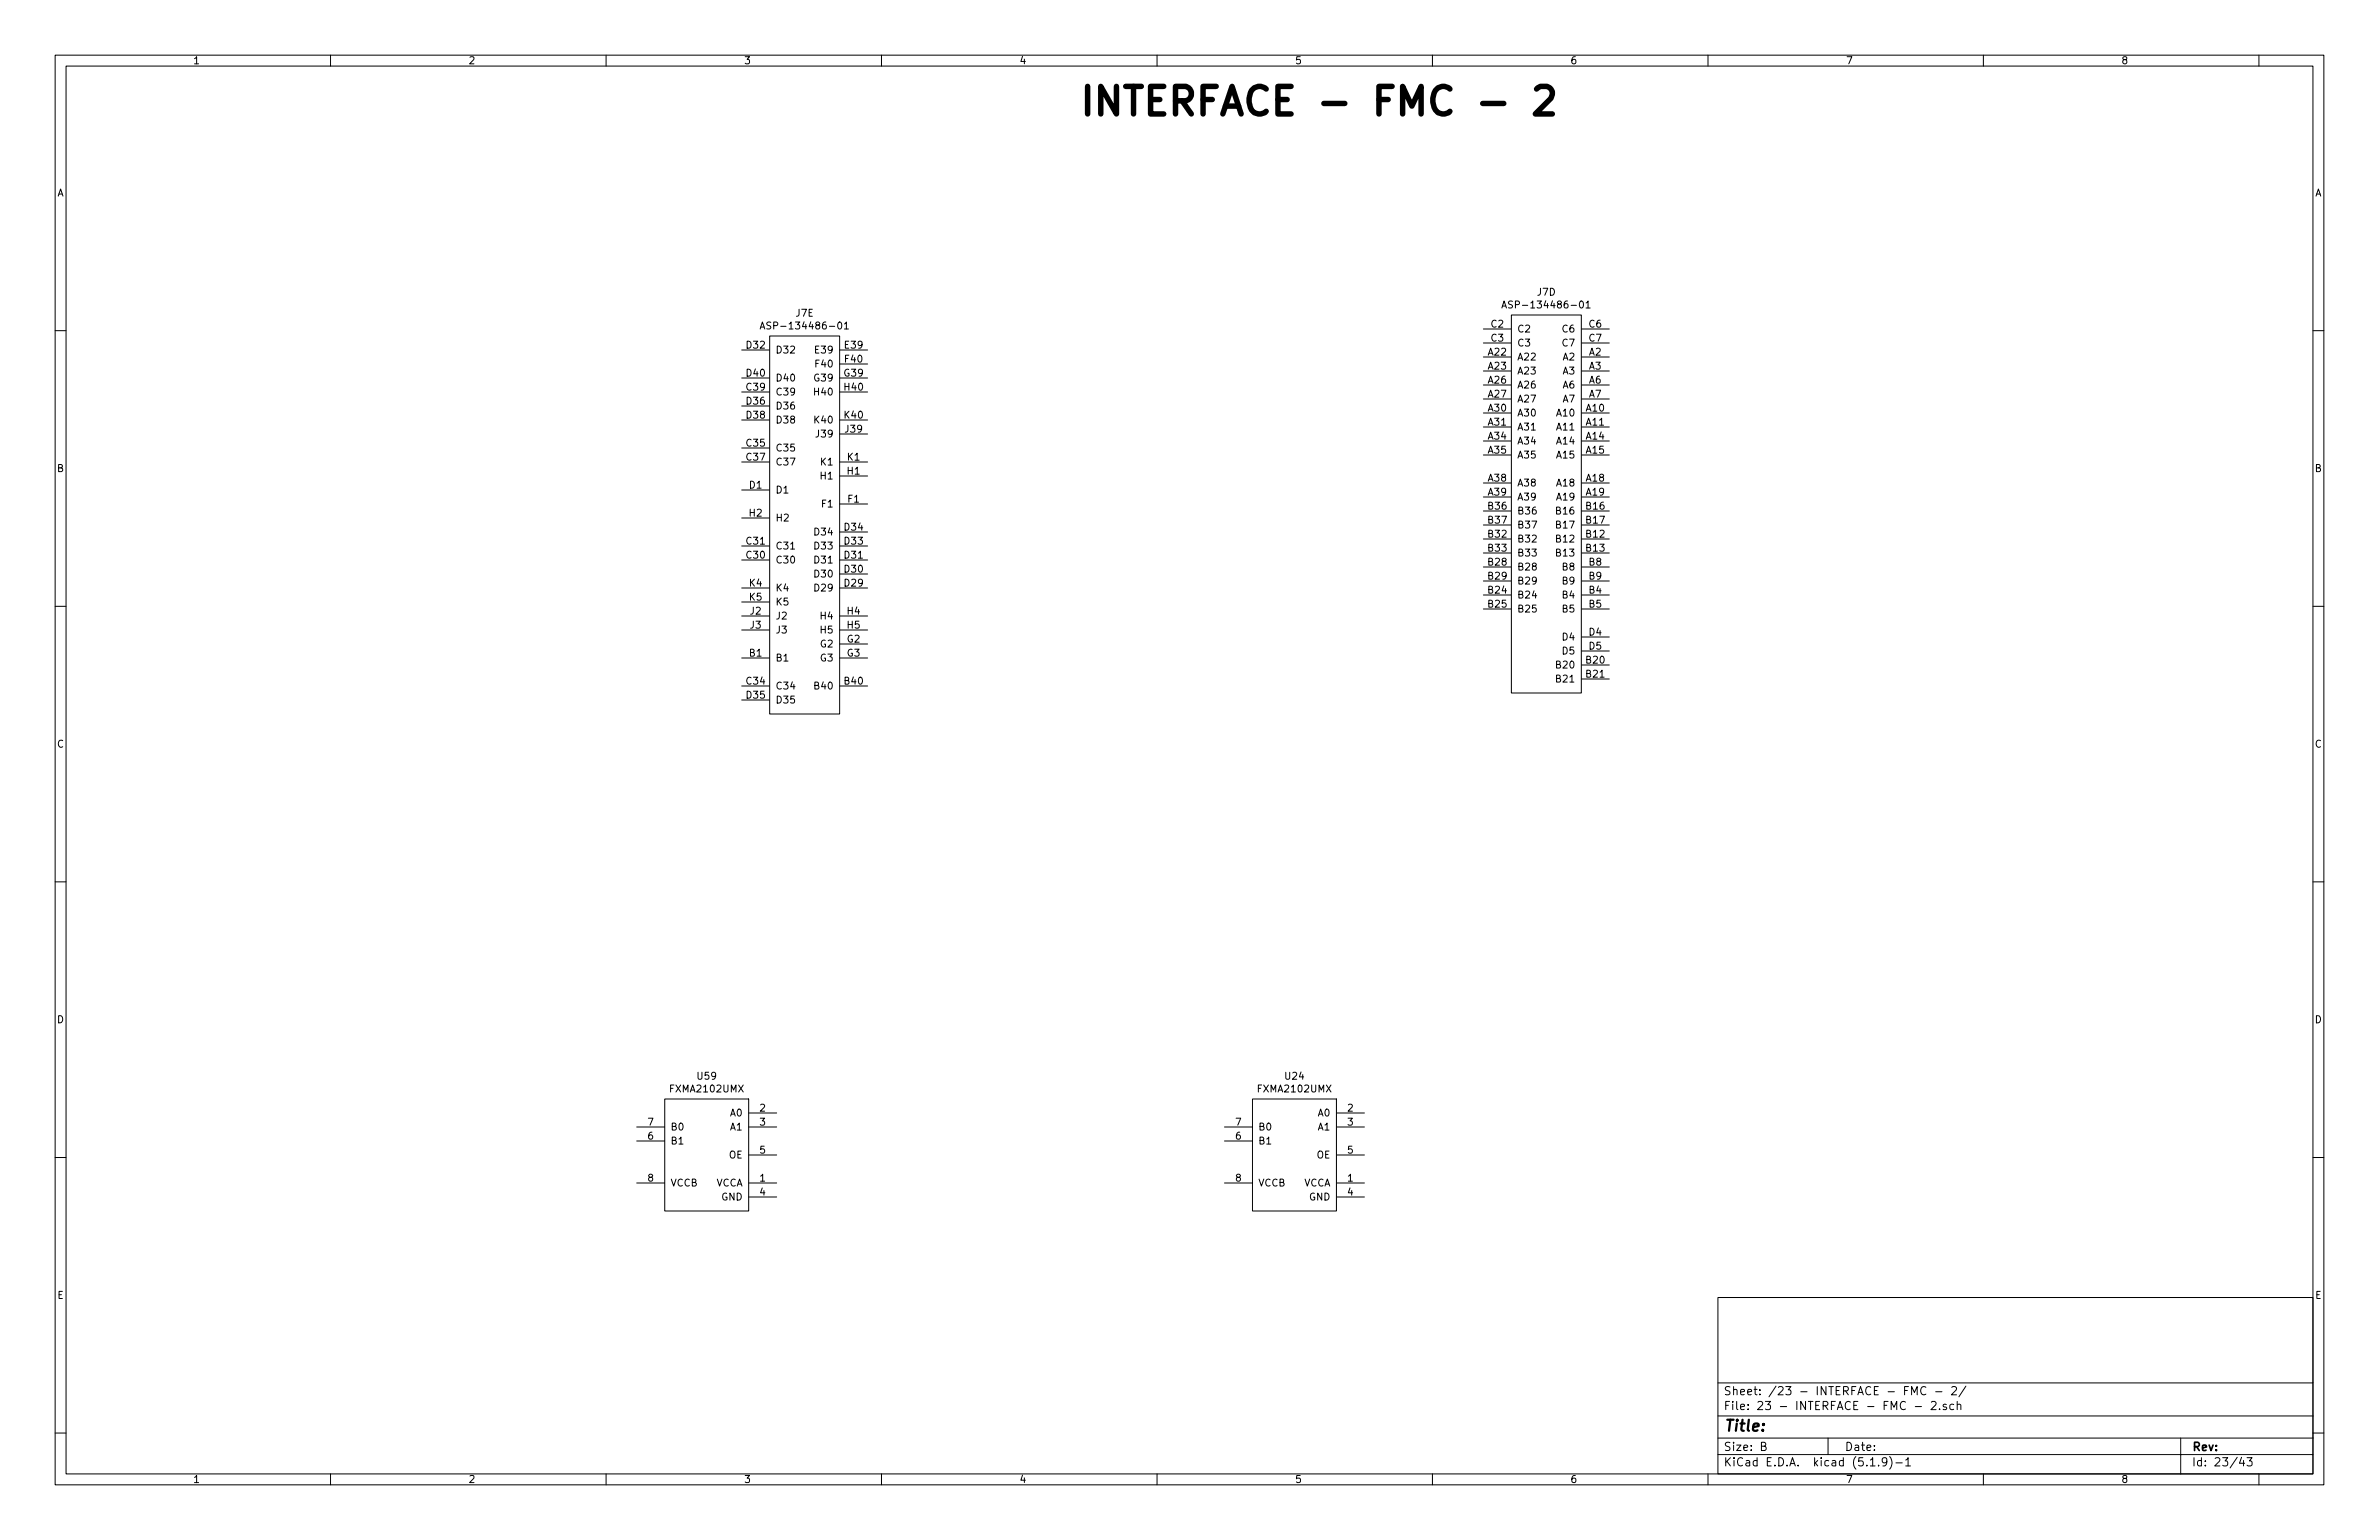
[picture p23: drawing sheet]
<svg xmlns="http://www.w3.org/2000/svg" width="432mm" height="279mm" viewBox="0 0 432 279" stroke-linecap="round" stroke-linejoin="round" font-family="sans-serif">
<defs><g id="words">
<text font-size="7" x="195.6" y="20.9">INTERFACE - FMC - 2</text>
<text font-size="2.8" x="312.8" y="259.7">Title:</text>
<g font-size="2.1">
<text x="312.8" y="255.8">File: 23 - INTERFACE - FMC - 2.sch</text>
<text x="312.8" y="253.1">Sheet: /23 - INTERFACE - FMC - 2/</text>
<text x="312.8" y="263.2">Size: B</text>
<text x="334.8" y="263.2">Date:</text>
<text x="397.8" y="263.2">Rev:</text>
<text x="312.8" y="266">KiCad E.D.A. kicad (5.1.9)-1</text>
<text x="397.8" y="266">Id: 23/43</text>
</g>
<g font-size="1.8">
<text x="35" y="11.6">1</text>
<text x="85" y="11.6">2</text>
<text x="135" y="11.6">3</text>
<text x="185" y="11.6">4</text>
<text x="235" y="11.6">5</text>
<text x="285" y="11.6">6</text>
<text x="335" y="11.6">7</text>
<text x="385" y="11.6">8</text>
<text x="10.4" y="35.6">A</text>
<text x="420.2" y="35.6">A</text>
<text x="279" y="53.6">J7D</text>
<text x="139.7" y="59.8">ASP-134486-01</text>
<text x="144.5" y="57.5">J7E</text>
<text x="270.7" y="59.4">C2</text>
<text x="274.3" y="56">ASP-134486-01</text>
<text x="288.4" y="59.4">C6</text>
<text x="135.5" y="63.2">D32</text>
<text x="140.7" y="64.1">D32</text>
<text x="148.2" y="64.1">E39</text>
<text x="153.4" y="63.2">E39</text>
<text x="153.4" y="65.8">F40</text>
<text x="270.2" y="64.5">A22</text>
<text x="270.7" y="62">C3</text>
<text x="275.3" y="65.4">A22</text>
<text x="275.3" y="60.3">C2</text>
<text x="275.3" y="62.9">C3</text>
<text x="283.7" y="65.4">A2</text>
<text x="283.7" y="60.3">C6</text>
<text x="283.7" y="62.9">C7</text>
<text x="288.4" y="64.5">A2</text>
<text x="288.4" y="62">C7</text>
<text x="135.5" y="70.9">C39</text>
<text x="135.5" y="68.3">D40</text>
<text x="140.7" y="71.8">C39</text>
<text x="140.7" y="69.2">D40</text>
<text x="148" y="69.2">G39</text>
<text x="148.1" y="71.8">H40</text>
<text x="148.3" y="66.7">F40</text>
<text x="153.3" y="68.3">G39</text>
<text x="153.3" y="70.9">H40</text>
<text x="270.2" y="67.1">A23</text>
<text x="270.2" y="69.6">A26</text>
<text x="275.3" y="67.9">A23</text>
<text x="275.3" y="70.5">A26</text>
<text x="283.7" y="67.9">A3</text>
<text x="283.7" y="70.5">A6</text>
<text x="288.4" y="67.1">A3</text>
<text x="288.4" y="69.6">A6</text>
<text x="135.5" y="73.4">D36</text>
<text x="135.5" y="75.9">D38</text>
<text x="140.7" y="74.3">D36</text>
<text x="140.7" y="76.8">D38</text>
<text x="148.1" y="76.8">K40</text>
<text x="153.3" y="75.9">K40</text>
<text x="270.2" y="72.1">A27</text>
<text x="270.2" y="74.7">A30</text>
<text x="270.2" y="77.2">A31</text>
<text x="275.3" y="73">A27</text>
<text x="275.3" y="75.6">A30</text>
<text x="282.8" y="75.6">A10</text>
<text x="283.7" y="73">A7</text>
<text x="287.9" y="74.7">A10</text>
<text x="287.9" y="77.2">A11</text>
<text x="288.4" y="72.1">A7</text>
<text x="135.5" y="81">C35</text>
<text x="135.5" y="83.6">C37</text>
<text x="140.7" y="81.9">C35</text>
<text x="148.4" y="79.4">J39</text>
<text x="153.5" y="78.5">J39</text>
<text x="153.8" y="83.6">K1</text>
<text x="270.2" y="79.8">A34</text>
<text x="270.2" y="82.3">A35</text>
<text x="275.3" y="78.1">A31</text>
<text x="275.3" y="80.6">A34</text>
<text x="275.3" y="83.2">A35</text>
<text x="282.8" y="78.1">A11</text>
<text x="282.8" y="80.6">A14</text>
<text x="282.8" y="83.2">A15</text>
<text x="287.9" y="79.8">A14</text>
<text x="287.9" y="82.3">A15</text>
<text x="10.4" y="85.6">B</text>
<text x="136" y="88.6">D1</text>
<text x="140.7" y="84.5">C37</text>
<text x="140.7" y="89.5">D1</text>
<text x="149.1" y="87">H1</text>
<text x="149.1" y="84.5">K1</text>
<text x="153.8" y="86.1">H1</text>
<text x="270.2" y="87.4">A38</text>
<text x="270.2" y="89.9">A39</text>
<text x="275.3" y="88.3">A38</text>
<text x="282.8" y="88.3">A18</text>
<text x="287.9" y="87.4">A18</text>
<text x="287.9" y="89.9">A19</text>
<text x="420.2" y="85.6">B</text>
<text x="136" y="93.7">H2</text>
<text x="140.7" y="94.6">H2</text>
<text x="149.3" y="92.1">F1</text>
<text x="153.9" y="91.2">F1</text>
<text x="270.2" y="92.5">B36</text>
<text x="270.2" y="95">B37</text>
<text x="275.3" y="90.8">A39</text>
<text x="275.3" y="93.3">B36</text>
<text x="275.3" y="95.9">B37</text>
<text x="282.8" y="90.8">A19</text>
<text x="282.8" y="93.3">B16</text>
<text x="282.8" y="95.9">B17</text>
<text x="287.9" y="92.5">B16</text>
<text x="287.9" y="95">B17</text>
<text x="135.5" y="101.3">C30</text>
<text x="135.5" y="98.8">C31</text>
<text x="140.7" y="99.7">C31</text>
<text x="148.1" y="99.7">D33</text>
<text x="148.1" y="97.2">D34</text>
<text x="153.3" y="101.3">D31</text>
<text x="153.3" y="98.8">D33</text>
<text x="153.3" y="96.3">D34</text>
<text x="270.2" y="97.5">B32</text>
<text x="270.2" y="100.1">B33</text>
<text x="275.3" y="98.4">B32</text>
<text x="275.3" y="101">B33</text>
<text x="282.8" y="98.4">B12</text>
<text x="282.8" y="101">B13</text>
<text x="287.9" y="97.5">B12</text>
<text x="287.9" y="100.1">B13</text>
<text x="136" y="106.4">K4</text>
<text x="140.7" y="102.2">C30</text>
<text x="140.7" y="107.3">K4</text>
<text x="148.1" y="107.3">D29</text>
<text x="148.1" y="104.8">D30</text>
<text x="148.1" y="102.2">D31</text>
<text x="153.3" y="106.4">D29</text>
<text x="153.3" y="103.9">D30</text>
<text x="270.2" y="107.7">B24</text>
<text x="270.2" y="102.6">B28</text>
<text x="270.2" y="105.2">B29</text>
<text x="275.3" y="103.5">B28</text>
<text x="275.3" y="106">B29</text>
<text x="283.7" y="103.5">B8</text>
<text x="283.7" y="106">B9</text>
<text x="288.4" y="107.7">B4</text>
<text x="288.4" y="102.6">B8</text>
<text x="288.4" y="105.2">B9</text>
<text x="136" y="109">K5</text>
<text x="136.2" y="111.5">J2</text>
<text x="140.7" y="112.4">J2</text>
<text x="140.7" y="109.9">K5</text>
<text x="149.1" y="112.4">H4</text>
<text x="153.8" y="111.5">H4</text>
<text x="270.2" y="110.2">B25</text>
<text x="275.3" y="108.6">B24</text>
<text x="275.3" y="111.1">B25</text>
<text x="283.7" y="108.6">B4</text>
<text x="283.7" y="111.1">B5</text>
<text x="288.4" y="110.2">B5</text>
<text x="136" y="119.1">B1</text>
<text x="136.2" y="114">J3</text>
<text x="140.7" y="114.9">J3</text>
<text x="149" y="117.5">G2</text>
<text x="149.1" y="114.9">H5</text>
<text x="153.8" y="116.6">G2</text>
<text x="153.8" y="119.1">G3</text>
<text x="153.8" y="114">H5</text>
<text x="283.7" y="116.2">D4</text>
<text x="283.7" y="118.7">D5</text>
<text x="288.4" y="115.3">D4</text>
<text x="288.4" y="117.9">D5</text>
<text x="135.5" y="124.2">C34</text>
<text x="140.7" y="120">B1</text>
<text x="140.7" y="125.1">C34</text>
<text x="148.1" y="125.1">B40</text>
<text x="149" y="120">G3</text>
<text x="153.3" y="124.2">B40</text>
<text x="282.8" y="121.3">B20</text>
<text x="282.8" y="123.8">B21</text>
<text x="287.9" y="120.4">B20</text>
<text x="287.9" y="122.9">B21</text>
<text x="135.5" y="126.7">D35</text>
<text x="140.7" y="127.6">D35</text>
<text x="10.4" y="135.6">C</text>
<text x="420.2" y="135.6">C</text>
<text x="10.4" y="185.6">D</text>
<text x="420.2" y="185.6">D</text>
<text x="126.6" y="195.9">U59</text>
<text x="233.3" y="195.9">U24</text>
<text x="121.8" y="198.2">FXMA2102UMX</text>
<text x="132.6" y="202.6">A0</text>
<text x="137.9" y="201.7">2</text>
<text x="228.5" y="198.2">FXMA2102UMX</text>
<text x="239.3" y="202.6">A0</text>
<text x="244.6" y="201.7">2</text>
<text x="117.6" y="206.8">6</text>
<text x="117.6" y="204.2">7</text>
<text x="121.7" y="207.6">B1</text>
<text x="121.7" y="205.1">B0</text>
<text x="132.6" y="205.1">A1</text>
<text x="137.9" y="204.2">3</text>
<text x="137.9" y="209.3">5</text>
<text x="224.3" y="206.8">6</text>
<text x="224.3" y="204.2">7</text>
<text x="228.3" y="207.6">B1</text>
<text x="228.3" y="205.1">B0</text>
<text x="239.3" y="205.1">A1</text>
<text x="244.6" y="204.2">3</text>
<text x="244.6" y="209.3">5</text>
<text x="117.6" y="214.4">8</text>
<text x="121.7" y="215.3">VCCB</text>
<text x="129.9" y="215.3">VCCA</text>
<text x="132.3" y="210.2">OE</text>
<text x="137.9" y="214.4">1</text>
<text x="224.3" y="214.4">8</text>
<text x="228.3" y="215.3">VCCB</text>
<text x="236.6" y="215.3">VCCA</text>
<text x="239" y="210.2">OE</text>
<text x="244.6" y="214.4">1</text>
<text x="130.9" y="217.8">GND</text>
<text x="137.9" y="216.9">4</text>
<text x="237.6" y="217.8">GND</text>
<text x="244.6" y="216.9">4</text>
<text x="10.4" y="235.6">E</text>
<text x="420.2" y="235.6">E</text>
<text x="35" y="269">1</text>
<text x="85" y="269">2</text>
<text x="135" y="269">3</text>
<text x="185" y="269">4</text>
<text x="235" y="269">5</text>
<text x="285" y="269">6</text>
<text x="335" y="269">7</text>
<text x="385" y="269">8</text>
</g>
</g></defs>
<g fill="none" stroke="#000" stroke-width=".18">
<path d="M10 10h411.8v259.4h-411.8zM12 12h407.8v255.4h-407.8zM60 10v2M110 10v2M160 10v2M210 10v2M260 10v2M310 10v2M360 10v2M410 10v2M10 60h2M138 59.7l.4-1.3 .4 1.3"/>
<path d="M138.1 59.3h.6M152.2 58.5l.1-.1a.67 .67 0 0 1 .5 .7 .67 .67 0 0 1-.5 .6l-.3-.5zM153.3 58.8l.3-.4v1.3M153.3 59.7h.7M269.2 59.7h5.1M272.6 55.9l.4-1.3 .4 1.3M272.7 55.5h.6M274.3 57.2h12.7v68.5h-12.7zM286.8 54.7l.2-.1a.67 .67 0 0 1 .4 .6 .67 .67 0 0 1-.4 .7l-.3-.5zM287 59.7h5.1M287.9 55l.3-.4v1.3M287.9 55.9h.7"/>
<path d="M419.8 60h2M134.6 71.1h5.1M134.6 63.5h5.1M134.6 73.7h5.1M134.6 76.2h5.1M134.6 68.6h5.1M139.7 61h12.7v68.5h-12.7zM152.4 71.1h5.1M152.4 63.5h5.1M152.4 76.2h5.1M152.4 68.6h5.1M152.4 66h5.1"/>
<path d="M152.4 78.7h5.1M269.2 74.9h5.1M269.2 77.5h5.1M269.2 64.8h5.1M269.2 67.3h5.1M269.2 69.9h5.1M269.2 72.4h5.1M269.2 62.2h5.1M287 74.9h5.1M287 77.5h5.1M287 64.8h5.1M287 67.3h5.1"/>
<path d="M287 69.9h5.1M287 72.4h5.1M287 62.2h5.1M134.6 99.1h5.1M134.6 81.3h5.1M134.6 83.8h5.1M134.6 88.9h5.1M134.6 94h5.1M152.4 99.1h5.1M152.4 83.8h5.1M152.4 96.5h5.1M152.4 91.4h5.1"/>
<path d="M152.4 86.4h5.1M269.2 80h5.1M269.2 82.6h5.1M269.2 87.6h5.1M269.2 90.2h5.1M269.2 97.8h5.1M269.2 92.7h5.1M269.2 95.3h5.1M287 80h5.1M287 82.6h5.1M287 87.6h5.1M287 90.2h5.1"/>
<path d="M287 97.8h5.1M287 92.7h5.1M287 95.3h5.1M10 110h2M134.6 119.4h5.1M134.6 101.6h5.1M134.6 106.7h5.1M134.6 111.8h5.1M134.6 114.3h5.1M134.6 109.2h5.1M152.4 119.4h5.1M152.4 101.6h5.1"/>
<path d="M152.4 106.7h5.1M152.4 104.1h5.1M152.4 116.8h5.1M152.4 111.8h5.1M152.4 114.3h5.1M269.2 100.3h5.1M269.2 108h5.1M269.2 110.5h5.1M269.2 102.9h5.1M269.2 105.4h5.1M287 100.3h5.1M287 108h5.1"/>
<path d="M287 110.5h5.1M287 102.9h5.1M287 105.4h5.1M287 115.6h5.1M287 118.1h5.1M419.8 110h2M134.6 124.5h5.1M134.6 127h5.1M152.4 124.5h5.1M287 120.7h5.1M287 123.2h5.1M10 160h2"/>
<path d="M419.8 160h2M120.6 199.4h15.3v20.3h-15.3zM227.3 199.4h15.3v20.3h-15.3zM10 210h2M115.6 214.6h5M115.6 204.5h5M115.6 207h5M135.9 214.6h5.1M135.9 201.9h5.1M135.9 204.5h5.1M135.9 217.2h5.1M135.9 209.6h5.1"/>
<path d="M222.2 214.6h5.1M222.2 204.5h5.1M222.2 207h5.1M242.6 214.6h5M242.6 201.9h5M242.6 204.5h5M242.6 217.2h5M242.6 209.6h5M419.8 210h2M311.8 235.4h108v32h-108zM10 260h2M311.8 256.9h108"/>
<path d="M311.8 250.9h108M347 253.1v-1.5l.5 1 .5-1v1.5M347.6 255.2h1.2M349.6 251.7a.7 .7 0 0 0-1 .2 .7 .7 0 0 0 .2 1 .55 .55 0 0 0 .8 0M350.5 254.4l.2-.1h.4l.2 .1 .1 .3-.9 1.1h.9M351.3 252.5h1.2M352 255.6v.2M353.3 254.8a.37 .37 0 0 0-.6 .2l.1 .2 .5 .1v.2l-.2 .3-.4-.1M354.3 251.7l.2-.1h.3l.3 .4-.9 1.1h.9M354.6 254.8h-.4l-.3 .2 .1 .6 .2 .2 .4-.1M355.2 254.9l.1-.1a.37 .37 0 0 1 .6 .2v.8M355.2 254.3v1.5"/>
<path d="M356.8 251.5l-1.3 1.9M419.8 260h2M60 267.4v2M110 267.4v2M160 267.4v2M210 267.4v2M260 267.4v2M310 267.4v2M311.8 263.9h108M311.8 260.9h108M319.7 262.4l.7-.1 .1-.2-.1-.4h-.7v1.5h.6l.3-.3a.41 .41 0 0 0-.4-.5M331.8 260.9v3"/>
<path d="M339.5 266h.8M341 265.8v.2M342.5 265.1l-.3 .3-.4-.1-.2-.2 .2-.6h.4l.2 .1a1.27 1.27 0 0 1-.2 1.3l-.4 .1M343 264.3a1.71 1.71 0 0 1 0 2.2M344.1 265.4h1.2M345.9 264.9l.4-.4v1.5M345.9 266h.9M360 267.4v2M395.8 260.9v6.5M406.9 264.4l-.4 1.1h.9M407.2 265v1M407.8 264.5h1l-.5 .5 .4 .2v.6l-.2 .2-.7-.2"/>
<path d="M410 267.4v2"/>
</g>
<path d="M269.1 18.8h3.8M278.9 16.2l.7-.5h1.2a1.37 1.37 0 0 1 .7 2.1l-2.8 2.9h3.1" fill="none" stroke="#000" stroke-width=".99"/>
<use href="#words"/>
</svg>
